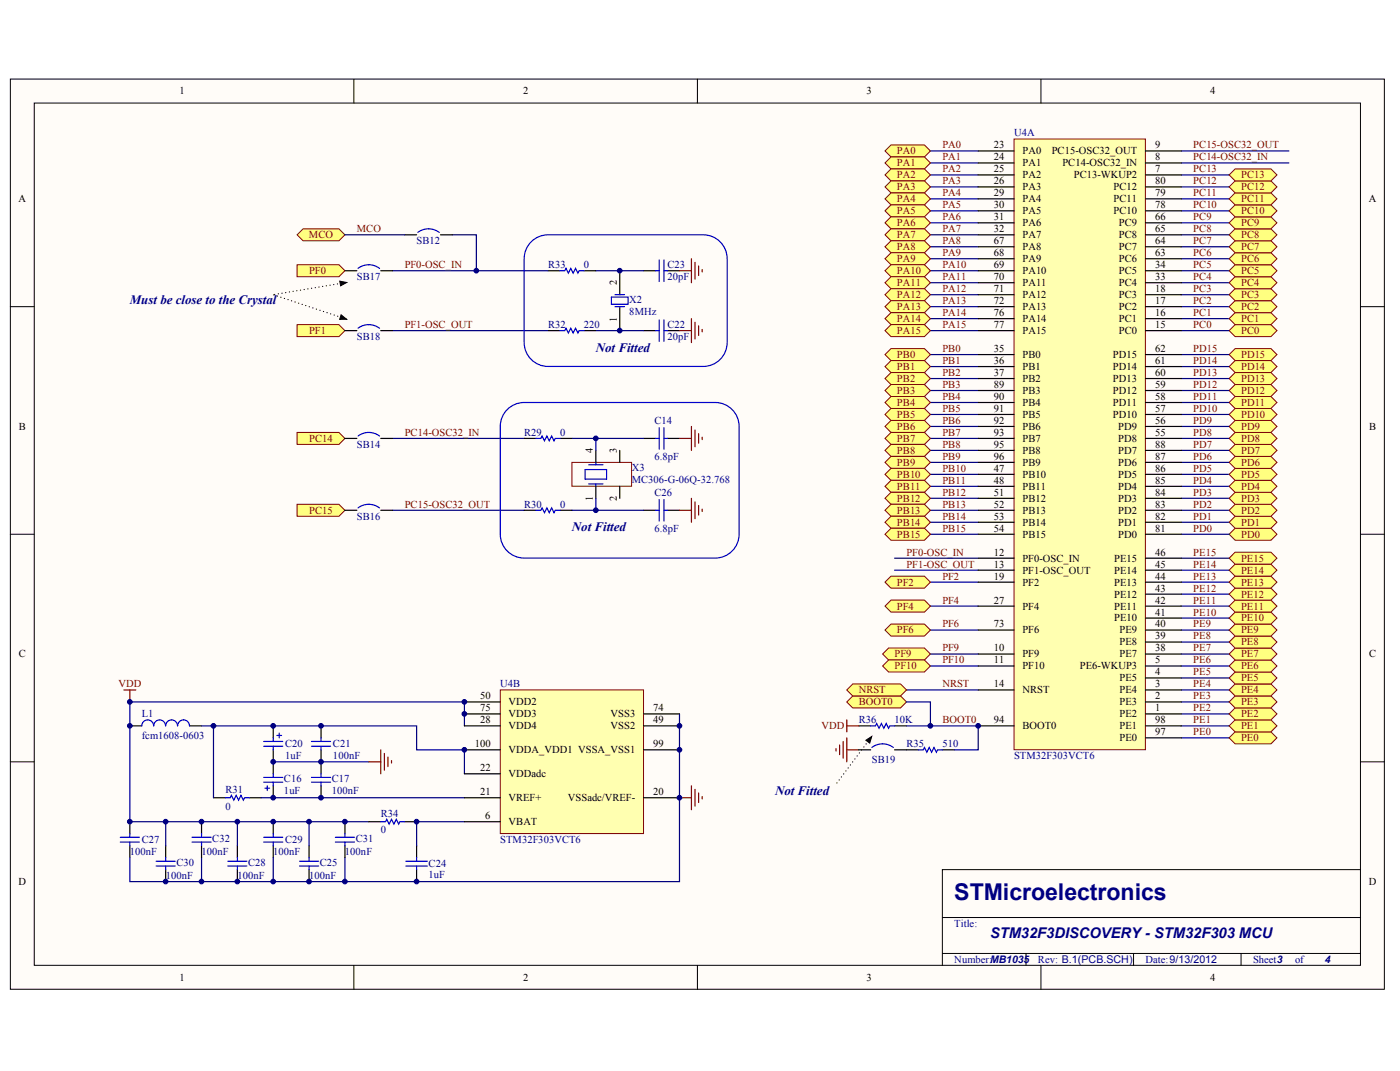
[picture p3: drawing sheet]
<svg xmlns="http://www.w3.org/2000/svg" width="271mm" height="207mm" viewBox="0 0 271 207" stroke-linecap="round" stroke-linejoin="round" font-family="sans-serif">
<defs><g id="words">
<text font-size="4.5" fill="#000080" x="184.7" y="174">STMicroelectronics</text>
<text font-size="2.8" fill="#000080" x="191.6" y="181.4">STM32F3DISCOVERY - STM32F303 MCU</text>
<g font-size="2.5" fill="#000080">
<text x="25.1" y="58.7">Must be close to the Crystal</text>
<text x="115.3" y="68">Not Fitted</text>
<text x="110.7" y="102.7">Not Fitted</text>
<text x="150" y="153.7">Not Fitted</text>
</g>
<g font-size="2">
<text x="34.7" y="18.3">1</text>
<text x="101.2" y="18.3">2</text>
<text x="167.7" y="18.3">3</text>
<text x="234.2" y="18.3">4</text>
<text x="192.3" y="28.7">23</text>
<text x="197.9" y="29.8">PA0</text>
<text x="203.5" y="29.8">PC15-OSC32_OUT</text>
<text x="223.5" y="28.7">9</text>
<text x="192.3" y="31">24</text>
<text x="192.3" y="33.3">25</text>
<text x="192.3" y="35.6">26</text>
<text x="197.9" y="32.2">PA1</text>
<text x="197.9" y="34.5">PA2</text>
<text x="205.6" y="32.2">PC14-OSC32_IN</text>
<text x="207.8" y="34.5">PC13-WKUP2</text>
<text x="223.5" y="33.3">7</text>
<text x="223.5" y="31">8</text>
<text x="223.5" y="35.6">80</text>
<text x="3.6" y="39.1">A</text>
<text x="192.3" y="38">29</text>
<text x="192.3" y="40.3">30</text>
<text x="197.9" y="36.8">PA3</text>
<text x="197.9" y="39.1">PA4</text>
<text x="197.9" y="41.4">PA5</text>
<text x="215.5" y="41.4">PC10</text>
<text x="215.5" y="39.1">PC11</text>
<text x="215.5" y="36.8">PC12</text>
<text x="223.5" y="40.3">78</text>
<text x="223.5" y="38">79</text>
<text x="264.9" y="39.1">A</text>
<text x="192.3" y="42.6">31</text>
<text x="192.3" y="44.9">32</text>
<text x="192.3" y="47.2">67</text>
<text x="197.9" y="43.7">PA6</text>
<text x="197.9" y="46.1">PA7</text>
<text x="216.5" y="46.1">PC8</text>
<text x="216.5" y="43.7">PC9</text>
<text x="223.5" y="47.2">64</text>
<text x="223.5" y="44.9">65</text>
<text x="223.5" y="42.6">66</text>
<text x="192.3" y="49.5">68</text>
<text x="192.3" y="51.8">69</text>
<text x="197.9" y="48.4">PA8</text>
<text x="197.9" y="50.7">PA9</text>
<text x="197.9" y="53">PA10</text>
<text x="216.5" y="53">PC5</text>
<text x="216.5" y="50.7">PC6</text>
<text x="216.5" y="48.4">PC7</text>
<text x="223.5" y="51.8">34</text>
<text x="223.5" y="49.5">63</text>
<text x="119.3" y="55.1" transform="rotate(-90 119.3 55.1)">2</text>
<text x="192.3" y="54.2">70</text>
<text x="192.3" y="56.5">71</text>
<text x="192.3" y="58.8">72</text>
<text x="197.9" y="55.3">PA11</text>
<text x="197.9" y="57.6">PA12</text>
<text x="197.9" y="60">PA13</text>
<text x="216.5" y="60">PC2</text>
<text x="216.5" y="57.6">PC3</text>
<text x="216.5" y="55.3">PC4</text>
<text x="223.5" y="58.8">17</text>
<text x="223.5" y="56.5">18</text>
<text x="223.5" y="54.2">33</text>
<text x="119.3" y="62.2" transform="rotate(-90 119.3 62.2)">1</text>
<text x="192.3" y="61.1">76</text>
<text x="192.3" y="63.4">77</text>
<text x="197.9" y="62.3">PA14</text>
<text x="197.9" y="64.6">PA15</text>
<text x="216.5" y="64.6">PC0</text>
<text x="216.5" y="62.3">PC1</text>
<text x="223.5" y="63.4">15</text>
<text x="223.5" y="61.1">16</text>
<text x="192.3" y="68.1">35</text>
<text x="192.3" y="70.4">36</text>
<text x="197.9" y="69.2">PB0</text>
<text x="197.9" y="71.5">PB1</text>
<text x="215.4" y="71.5">PD14</text>
<text x="215.4" y="69.2">PD15</text>
<text x="223.5" y="70.4">61</text>
<text x="223.5" y="68.1">62</text>
<text x="192.3" y="72.7">37</text>
<text x="192.3" y="75">89</text>
<text x="192.3" y="77.3">90</text>
<text x="197.9" y="73.8">PB2</text>
<text x="197.9" y="76.2">PB3</text>
<text x="215.4" y="76.2">PD12</text>
<text x="215.4" y="73.8">PD13</text>
<text x="223.5" y="77.3">58</text>
<text x="223.5" y="75">59</text>
<text x="223.5" y="72.7">60</text>
<text x="3.6" y="83.1">B</text>
<text x="192.3" y="79.6">91</text>
<text x="192.3" y="82">92</text>
<text x="197.9" y="78.5">PB4</text>
<text x="197.9" y="80.8">PB5</text>
<text x="197.9" y="83.1">PB6</text>
<text x="215.4" y="80.8">PD10</text>
<text x="215.4" y="78.5">PD11</text>
<text x="216.4" y="83.1">PD9</text>
<text x="223.5" y="82">56</text>
<text x="223.5" y="79.6">57</text>
<text x="264.9" y="83.1">B</text>
<text x="114.7" y="87.5" transform="rotate(-90 114.7 87.5)">4</text>
<text x="119.3" y="87.5" transform="rotate(-90 119.3 87.5)">3</text>
<text x="192.3" y="84.3">93</text>
<text x="192.3" y="86.6">95</text>
<text x="192.3" y="88.9">96</text>
<text x="197.9" y="85.4">PB7</text>
<text x="197.9" y="87.7">PB8</text>
<text x="216.4" y="85.4">PD8</text>
<text x="216.4" y="87.7">PD7</text>
<text x="223.5" y="84.3">55</text>
<text x="223.5" y="88.9">87</text>
<text x="223.5" y="86.6">88</text>
<text x="192.3" y="91.2">47</text>
<text x="192.3" y="93.5">48</text>
<text x="192.3" y="95.9">51</text>
<text x="197.9" y="92.4">PB10</text>
<text x="197.9" y="90.1">PB9</text>
<text x="197.9" y="94.7">PB11</text>
<text x="216.4" y="94.7">PD4</text>
<text x="216.4" y="92.4">PD5</text>
<text x="216.4" y="90.1">PD6</text>
<text x="223.5" y="95.9">84</text>
<text x="223.5" y="93.5">85</text>
<text x="223.5" y="91.2">86</text>
<text x="114.7" y="97" transform="rotate(-90 114.7 97)">1</text>
<text x="119.3" y="97" transform="rotate(-90 119.3 97)">2</text>
<text x="192.3" y="100.5">53</text>
<text x="192.3" y="98.2">52</text>
<text x="197.9" y="101.6">PB14</text>
<text x="197.9" y="97">PB12</text>
<text x="197.9" y="99.3">PB13</text>
<text x="216.4" y="101.6">PD1</text>
<text x="216.4" y="99.3">PD2</text>
<text x="216.4" y="97">PD3</text>
<text x="223.5" y="100.5">82</text>
<text x="223.5" y="98.2">83</text>
<text x="192.3" y="107.4">12</text>
<text x="192.3" y="102.8">54</text>
<text x="197.9" y="104">PB15</text>
<text x="216.4" y="104">PD0</text>
<text x="223.5" y="107.4">46</text>
<text x="223.5" y="102.8">81</text>
<text x="192.3" y="109.7">13</text>
<text x="192.3" y="112.1">19</text>
<text x="197.9" y="108.6">PF0-OSC_IN</text>
<text x="197.9" y="110.9">PF1-OSC_OUT</text>
<text x="197.9" y="113.2">PF2</text>
<text x="215.6" y="113.2">PE13</text>
<text x="215.6" y="110.9">PE14</text>
<text x="215.6" y="108.6">PE15</text>
<text x="223.5" y="112.1">44</text>
<text x="223.5" y="109.7">45</text>
<text x="192.3" y="116.7">27</text>
<text x="197.9" y="117.9">PF4</text>
<text x="215.6" y="117.9">PE11</text>
<text x="215.6" y="115.5">PE12</text>
<text x="223.5" y="119">41</text>
<text x="223.5" y="116.7">42</text>
<text x="223.5" y="114.4">43</text>
<text x="192.3" y="121.3">73</text>
<text x="192.3" y="126">10</text>
<text x="197.9" y="122.5">PF6</text>
<text x="215.6" y="120.2">PE10</text>
<text x="216.6" y="124.8">PE8</text>
<text x="216.6" y="122.5">PE9</text>
<text x="223.5" y="126">38</text>
<text x="223.5" y="123.6">39</text>
<text x="223.5" y="121.3">40</text>
<text x="3.6" y="127.1">C</text>
<text x="192.3" y="128.3">11</text>
<text x="197.9" y="127.1">PF9</text>
<text x="197.9" y="129.4">PF10</text>
<text x="209" y="129.4">PE6-WKUP3</text>
<text x="216.6" y="131.7">PE5</text>
<text x="216.6" y="127.1">PE7</text>
<text x="223.5" y="130.6">4</text>
<text x="223.5" y="128.3">5</text>
<text x="264.9" y="127.1">C</text>
<text x="92.9" y="135.2">50</text>
<text x="92.9" y="137.5">75</text>
<text x="98.4" y="136.4">VDD2</text>
<text x="126.4" y="137.5">74</text>
<text x="192.3" y="132.9">14</text>
<text x="197.9" y="134.1">NRST</text>
<text x="216.6" y="136.4">PE3</text>
<text x="216.6" y="134.1">PE4</text>
<text x="223.5" y="137.5">1</text>
<text x="223.5" y="135.2">2</text>
<text x="223.5" y="132.9">3</text>
<text x="92.9" y="139.9">28</text>
<text x="98.4" y="141">VDD4</text>
<text x="98.4" y="138.7">VDD3</text>
<text x="118.2" y="138.7">VSS3</text>
<text x="118.2" y="141">VSS2</text>
<text x="126.4" y="139.9">49</text>
<text x="192.3" y="139.9">94</text>
<text x="197.9" y="141">BOOT0</text>
<text x="216.6" y="138.7">PE2</text>
<text x="216.6" y="143.3">PE0</text>
<text x="216.6" y="141">PE1</text>
<text x="223.5" y="142.2">97</text>
<text x="223.5" y="139.9">98</text>
<text x="91.9" y="144.5">100</text>
<text x="92.9" y="149.1">22</text>
<text x="98.4" y="145.6">VDDA_VDD1 VSSA_VSS1</text>
<text x="126.4" y="144.5">99</text>
<text x="92.9" y="153.7">21</text>
<text x="98.4" y="154.9">VREF+</text>
<text x="98.4" y="150.3">VDDadc</text>
<text x="109.9" y="154.9">VSSadc/VREF-</text>
<text x="126.4" y="153.7">20</text>
<text x="93.9" y="158.4">6</text>
<text x="98.4" y="159.5">VBAT</text>
<text x="3.6" y="171.1">D</text>
<text x="264.9" y="171.1">D</text>
<text x="34.7" y="189.6">1</text>
<text x="101.2" y="189.6">2</text>
<text x="167.7" y="189.6">3</text>
<text x="234.2" y="189.6">4</text>
</g>
<g font-size="2" fill="#800000">
<text x="173.6" y="29.8">PA0</text>
<text x="182.4" y="28.7">PA0</text>
<text x="230.9" y="28.7">PC15-OSC32_OUT</text>
<text x="173.6" y="32.2">PA1</text>
<text x="173.6" y="34.5">PA2</text>
<text x="182.4" y="31">PA1</text>
<text x="182.4" y="35.6">PA3</text>
<text x="182.4" y="33.3">PA2</text>
<text x="230.9" y="35.6">PC12</text>
<text x="230.9" y="33.3">PC13</text>
<text x="230.9" y="31">PC14-OSC32_IN</text>
<text x="240.2" y="34.5">PC13</text>
<text x="173.6" y="36.8">PA3</text>
<text x="173.6" y="39.1">PA4</text>
<text x="173.6" y="41.4">PA5</text>
<text x="182.4" y="38">PA4</text>
<text x="182.4" y="40.3">PA5</text>
<text x="230.9" y="40.3">PC10</text>
<text x="230.9" y="38">PC11</text>
<text x="240.2" y="41.4">PC10</text>
<text x="240.2" y="39.1">PC11</text>
<text x="240.2" y="36.8">PC12</text>
<text x="59.8" y="46.1">MCO</text>
<text x="69.1" y="44.9">MCO</text>
<text x="173.6" y="43.7">PA6</text>
<text x="173.6" y="46.1">PA7</text>
<text x="182.4" y="42.6">PA6</text>
<text x="182.4" y="44.9">PA7</text>
<text x="182.4" y="47.2">PA8</text>
<text x="230.9" y="47.2">PC7</text>
<text x="230.9" y="44.9">PC8</text>
<text x="230.9" y="42.6">PC9</text>
<text x="240.2" y="46.1">PC8</text>
<text x="240.2" y="43.7">PC9</text>
<text x="59.8" y="53">PF0</text>
<text x="78.3" y="51.8">PF0-OSC_IN</text>
<text x="173.6" y="48.4">PA8</text>
<text x="173.6" y="50.7">PA9</text>
<text x="173.6" y="53">PA10</text>
<text x="182.4" y="49.5">PA9</text>
<text x="182.4" y="51.8">PA10</text>
<text x="230.9" y="51.8">PC5</text>
<text x="230.9" y="49.5">PC6</text>
<text x="240.2" y="53">PC5</text>
<text x="240.2" y="50.7">PC6</text>
<text x="240.2" y="48.4">PC7</text>
<text x="173.6" y="55.3">PA11</text>
<text x="173.6" y="57.6">PA12</text>
<text x="173.6" y="60">PA13</text>
<text x="182.4" y="54.2">PA11</text>
<text x="182.4" y="56.5">PA12</text>
<text x="182.4" y="58.8">PA13</text>
<text x="230.9" y="58.8">PC2</text>
<text x="230.9" y="56.5">PC3</text>
<text x="230.9" y="54.2">PC4</text>
<text x="240.2" y="60">PC2</text>
<text x="240.2" y="57.6">PC3</text>
<text x="240.2" y="55.3">PC4</text>
<text x="59.8" y="64.6">PF1</text>
<text x="78.3" y="63.4">PF1-OSC_OUT</text>
<text x="173.6" y="62.3">PA14</text>
<text x="173.6" y="64.6">PA15</text>
<text x="182.4" y="63.4">PA15</text>
<text x="182.4" y="61.1">PA14</text>
<text x="230.9" y="63.4">PC0</text>
<text x="230.9" y="61.1">PC1</text>
<text x="240.2" y="64.6">PC0</text>
<text x="240.2" y="62.3">PC1</text>
<text x="173.6" y="69.2">PB0</text>
<text x="173.6" y="71.5">PB1</text>
<text x="182.4" y="70.4">PB1</text>
<text x="182.4" y="68.1">PB0</text>
<text x="230.9" y="70.4">PD14</text>
<text x="230.9" y="68.1">PD15</text>
<text x="240.2" y="71.5">PD14</text>
<text x="240.2" y="69.2">PD15</text>
<text x="173.6" y="73.8">PB2</text>
<text x="173.6" y="76.2">PB3</text>
<text x="182.4" y="72.7">PB2</text>
<text x="182.4" y="75">PB3</text>
<text x="182.4" y="77.3">PB4</text>
<text x="230.9" y="77.3">PD11</text>
<text x="230.9" y="75">PD12</text>
<text x="230.9" y="72.7">PD13</text>
<text x="240.2" y="76.2">PD12</text>
<text x="240.2" y="73.8">PD13</text>
<text x="173.6" y="78.5">PB4</text>
<text x="173.6" y="80.8">PB5</text>
<text x="173.6" y="83.1">PB6</text>
<text x="182.4" y="79.6">PB5</text>
<text x="182.4" y="82">PB6</text>
<text x="230.9" y="82">PD9</text>
<text x="230.9" y="79.6">PD10</text>
<text x="240.2" y="83.1">PD9</text>
<text x="240.2" y="80.8">PD10</text>
<text x="240.2" y="78.5">PD11</text>
<text x="59.8" y="85.4">PC14</text>
<text x="78.3" y="84.3">PC14-OSC32_IN</text>
<text x="173.6" y="85.4">PB7</text>
<text x="173.6" y="87.7">PB8</text>
<text x="182.4" y="84.3">PB7</text>
<text x="182.4" y="86.6">PB8</text>
<text x="182.4" y="88.9">PB9</text>
<text x="230.9" y="88.9">PD6</text>
<text x="230.9" y="86.6">PD7</text>
<text x="230.9" y="84.3">PD8</text>
<text x="240.2" y="87.7">PD7</text>
<text x="240.2" y="85.4">PD8</text>
<text x="173.6" y="90.1">PB9</text>
<text x="173.6" y="92.4">PB10</text>
<text x="173.6" y="94.7">PB11</text>
<text x="182.4" y="95.9">PB12</text>
<text x="182.4" y="91.2">PB10</text>
<text x="182.4" y="93.5">PB11</text>
<text x="230.9" y="95.9">PD3</text>
<text x="230.9" y="93.5">PD4</text>
<text x="230.9" y="91.2">PD5</text>
<text x="240.2" y="94.7">PD4</text>
<text x="240.2" y="92.4">PD5</text>
<text x="240.2" y="90.1">PD6</text>
<text x="59.8" y="99.3">PC15</text>
<text x="78.3" y="98.2">PC15-OSC32_OUT</text>
<text x="173.6" y="97">PB12</text>
<text x="173.6" y="99.3">PB13</text>
<text x="173.6" y="101.6">PB14</text>
<text x="182.4" y="98.2">PB13</text>
<text x="182.4" y="100.5">PB14</text>
<text x="230.9" y="100.5">PD1</text>
<text x="230.9" y="98.2">PD2</text>
<text x="240.2" y="101.6">PD1</text>
<text x="240.2" y="99.3">PD2</text>
<text x="240.2" y="97">PD3</text>
<text x="173.6" y="104">PB15</text>
<text x="175.4" y="107.4">PF0-OSC_IN</text>
<text x="182.4" y="102.8">PB15</text>
<text x="230.9" y="107.4">PE15</text>
<text x="230.9" y="102.8">PD0</text>
<text x="240.2" y="104">PD0</text>
<text x="173.6" y="113.2">PF2</text>
<text x="175.4" y="109.7">PF1-OSC_OUT</text>
<text x="182.4" y="112.1">PF2</text>
<text x="230.9" y="112.1">PE13</text>
<text x="230.9" y="109.7">PE14</text>
<text x="240.2" y="113.2">PE13</text>
<text x="240.2" y="110.9">PE14</text>
<text x="240.2" y="108.6">PE15</text>
<text x="173.6" y="117.9">PF4</text>
<text x="182.4" y="116.7">PF4</text>
<text x="230.9" y="119">PE10</text>
<text x="230.9" y="116.7">PE11</text>
<text x="230.9" y="114.4">PE12</text>
<text x="240.2" y="117.9">PE11</text>
<text x="240.2" y="115.5">PE12</text>
<text x="173.6" y="122.5">PF6</text>
<text x="182.4" y="121.3">PF6</text>
<text x="182.4" y="126">PF9</text>
<text x="230.9" y="126">PE7</text>
<text x="230.9" y="123.6">PE8</text>
<text x="230.9" y="121.3">PE9</text>
<text x="240.2" y="124.8">PE8</text>
<text x="240.2" y="122.5">PE9</text>
<text x="240.2" y="120.2">PE10</text>
<text x="173.1" y="127.1">PF9</text>
<text x="173.1" y="129.4">PF10</text>
<text x="182.4" y="128.3">PF10</text>
<text x="230.9" y="130.6">PE5</text>
<text x="230.9" y="128.3">PE6</text>
<text x="240.2" y="131.7">PE5</text>
<text x="240.2" y="129.4">PE6</text>
<text x="240.2" y="127.1">PE7</text>
<text x="22.9" y="132.9">VDD</text>
<text x="166.2" y="136.4">BOOT0</text>
<text x="166.2" y="134.1">NRST</text>
<text x="182.4" y="132.9">NRST</text>
<text x="230.9" y="137.5">PE2</text>
<text x="230.9" y="135.2">PE3</text>
<text x="230.9" y="132.9">PE4</text>
<text x="240.2" y="136.4">PE3</text>
<text x="240.2" y="134.1">PE4</text>
<text x="159" y="141">VDD</text>
<text x="182.4" y="139.9">BOOT0</text>
<text x="230.9" y="142.2">PE0</text>
<text x="230.9" y="139.9">PE1</text>
<text x="240.2" y="143.3">PE0</text>
<text x="240.2" y="141">PE1</text>
<text x="240.2" y="138.7">PE2</text>
</g>
<g font-size="2" fill="#000080">
<text x="196.2" y="26.4">U4A</text>
<text x="80.6" y="47.2">SB12</text>
<text x="106.1" y="51.8">R33</text>
<text x="113" y="51.8">0</text>
<text x="129.2" y="51.8">C23</text>
<text x="69.1" y="54.2">SB17</text>
<text x="121.8" y="58.6">X2</text>
<text x="129.2" y="54.2">20pF</text>
<text x="69.1" y="65.7">SB18</text>
<text x="106.1" y="63.4">R32</text>
<text x="113" y="63.4">220</text>
<text x="121.8" y="60.9">8MHz</text>
<text x="129.2" y="63.4">C22</text>
<text x="129.2" y="65.7">20pF</text>
<text x="126.6" y="82">C14</text>
<text x="69.1" y="86.6">SB14</text>
<text x="101.4" y="84.3">R29</text>
<text x="108.4" y="84.3">0</text>
<text x="126.6" y="88.9">6.8pF</text>
<text x="122.2" y="91">X3</text>
<text x="122.2" y="93.3">MC306-G-06Q-32.768</text>
<text x="126.6" y="95.9">C26</text>
<text x="69.1" y="100.5">SB16</text>
<text x="101.4" y="98.2">R30</text>
<text x="108.4" y="98.2">0</text>
<text x="126.6" y="102.8">6.8pF</text>
<text x="96.8" y="132.9">U4B</text>
<text x="27.4" y="138.7">L1</text>
<text x="27.4" y="142.9">fcm1608-0603</text>
<text x="166.2" y="139.9">R36</text>
<text x="173.1" y="139.9">10K</text>
<text x="55.2" y="144.5">C20</text>
<text x="55.2" y="146.8">1uF</text>
<text x="64.4" y="144.5">C21</text>
<text x="64.4" y="146.8">100nF</text>
<text x="168.7" y="147.5">SB19</text>
<text x="175.4" y="144.5">R35</text>
<text x="182.4" y="144.5">510</text>
<text x="196.2" y="146.8">STM32F303VCT6</text>
<text x="43.6" y="153.3">R31</text>
<text x="55" y="151.2">C16</text>
<text x="55" y="153.5">1uF</text>
<text x="64.2" y="151.2">C17</text>
<text x="64.2" y="153.5">100nF</text>
<text x="43.6" y="156.5">0</text>
<text x="73.7" y="157.9">R34</text>
<text x="73.7" y="161.2">0</text>
<text x="25.1" y="165.3">100nF</text>
<text x="27.4" y="163">C27</text>
<text x="34.1" y="167.4">C30</text>
<text x="39" y="165.3">100nF</text>
<text x="41.1" y="162.8">C32</text>
<text x="48" y="167.4">C28</text>
<text x="52.9" y="165.3">100nF</text>
<text x="55.2" y="163">C29</text>
<text x="61.9" y="167.4">C25</text>
<text x="66.8" y="165.3">100nF</text>
<text x="68.8" y="162.8">C31</text>
<text x="82.9" y="167.6">C24</text>
<text x="96.8" y="163">STM32F303VCT6</text>
<text x="32.1" y="170">100nF</text>
<text x="45.9" y="170">100nF</text>
<text x="59.8" y="170">100nF</text>
<text x="82.9" y="169.7">1uF</text>
<text x="184.7" y="179.2">Title:</text>
<text x="184.7" y="186.2">Number:MB1035</text>
<text x="200.9" y="186.2">Rev: B.1(PCB.SCH)</text>
<text x="221.7" y="186.2">Date:9/13/2012</text>
<text x="242.5" y="186.2">Sheet3</text>
<text x="250.6" y="186.2">of</text>
<text x="256.4" y="186.2">4</text>
</g>
</g></defs>
<g fill="#fffcf8" stroke="#000" stroke-width=".19">
<path d="M2 15.3h265.9v176h-265.9z"/>
<path d="M6.6 19.9h256.7v166.7h-256.7z"/>
</g>
<g fill="none" stroke="#000" stroke-width=".19">
<path d="M68.5 15.3v4.6M135 15.3v4.6M201.4 15.3v4.6M2 59.3h4.6M263.3 59.3h4.6M2 103.3h4.6M263.3 103.3h4.6M2 147.3h4.6M263.3 147.3h4.6M182.4 177.4h80.9M263.3 168.1h-80.9v18.6M68.5 186.7v4.6"/>
<path d="M135 186.7v4.6M182.4 184.4h80.9M198.6 184.4v2.3M201.4 186.7v4.6M219.4 184.4v2.3M240.2 184.4v2.3"/>
</g>
<g fill="none" stroke="#000" stroke-width=".23">
<path d="M124.6 52.3h2.3M129.2 52.3h2.3M124.6 63.9h2.3M129.2 63.9h2.3M115.3 87.1v2.3M115.3 94v2.4M119.9 87.1v2.3M119.9 94v2.4M124.6 84.8h2.3M124.6 98.7h2.3M129.2 84.8h2.3M129.2 98.7h2.3"/>
<path d="M166.2 140.4h2.3M173.1 140.4h2.3"/>
</g>
<g fill="none" stroke="#00f" stroke-width=".23">
<path d="M126.9 52.3h.7M127.6 50.3v4.1M128.5 50.3v4.1M128.5 52.3h.7M126.9 63.9h.7M127.6 61.8v4.2M128.5 63.9h.7M128.5 61.8v4.2M113.2 90.8h4.2v1.8h-4.2zM113.9 93.6h2.8M113.9 89.9h2.8M115.3 89.4v.5"/>
<path d="M115.3 93.6v.4M126.9 84.8h.7M126.9 98.7h.7M127.6 82.7v4.2M127.6 96.6v4.2M128.5 82.7v4.2M128.5 96.6v4.2M128.5 84.8h.7M128.5 98.7h.7M168.5 140.4h.9l.3-.5 .4 .9 .5-.9 .4 .9 .5-.9 .5 .9 .2-.4h.9"/>
</g>
<g fill="none" stroke="#000080" stroke-width=".23">
<path d="M180.1 29.2h9.2M180.1 31.5h9.2M180.1 33.8h9.2M180.1 36.1h9.2M180.1 38.5h9.2M180.1 40.8h9.2M180.1 43.1h9.2M180.1 45.4h9.2M180.1 54.7h9.2M180.1 57h9.2M180.1 50h9.2M180.1 52.3h9.2"/>
<path d="M180.1 47.7h9.2M76 63.9h30.1M115.3 63.9h9.3M180.1 70.9h9.2M180.1 75.5h9.2M180.1 68.6h9.2M180.1 77.8h9.2M180.1 73.2h9.2M124.6 84.8h-9.3v2.3M180.1 80.1h9.2M180.1 82.5h9.2M180.1 84.8h9.2"/>
<path d="M180.1 96.4h9.2M180.1 98.7h9.2M180.1 91.7h9.2M180.1 94h9.2M180.1 87.1h9.2M180.1 89.4h9.2M180.1 101h9.2M180.1 103.3h9.2M175.4 133.4h13.9"/>
</g>
<path d="M110.7 89.4h11.5v4.6h-11.5z" fill="none" stroke="#800000" stroke-width=".19"/>
<g fill="none" stroke="#800000" stroke-width=".23">
<path d="M131.5 52.3h2.3M133.8 50v4.7M134.5 50.7v3.3M135.2 51.4v1.9M135.9 52.1v.5M131.5 63.9h2.3M133.8 61.6v4.6M134.5 62.3v3.2M135.2 63v1.9M135.9 63.7v.5M163.9 139.2v2.3M161.8 144.8v.4"/>
<path d="M162.5 144.1v1.8M163.2 143.4v3.2M163.9 142.7v4.6M163.9 140.4h2.3M163.9 145h2.3"/>
</g>
<path d="M172.4 28h6.5l1.2 1.2-1.2 1.1h-6.5l-1.1-1.1z" fill-rule="evenodd" fill="#ffff80" stroke="#800000" stroke-width=".19"/>
<path d="M180.1 59.3h9.2M180.1 63.9h9.2M180.1 61.6h9.2" fill="none" stroke="#000080" stroke-width=".23"/>
<g fill="#ffff80" stroke="#800000" stroke-width=".19">
<path d="M172.4 67.4h6.5l1.2 1.2-1.2 1.1h-6.5l-1.1-1.1z" fill-rule="evenodd"/>
<path d="M57.5 97.5h8.1l1.2 1.2-1.2 1.1h-8.1z" fill-rule="evenodd"/>
<path d="M57.5 83.6h8.1l1.2 1.2-1.2 1.1h-8.1z" fill-rule="evenodd"/>
<path d="M165 134.6h9.3l1.1 1.1-1.1 1.2h-9.3l-1.1-1.2z" fill-rule="evenodd"/>
<path d="M57.5 62.8h8.1l1.2 1.1-1.2 1.2h-8.1z" fill-rule="evenodd"/>
<path d="M57.5 51.2h8.1l1.2 1.1-1.2 1.2h-8.1z" fill-rule="evenodd"/>
</g>
<path d="M87.6 45.4h4.6v6.9h-16.2M39 165.8v4.7" fill="none" stroke="#000080" stroke-width=".23"/>
<path d="M66.8 54.7l-13.9 2.3" fill="none" stroke="#000" stroke-width=".23" stroke-dasharray="0 .7"/>
<path d="M65.8 54.4l1.3 .2-1.2 .7z" fill="#000" stroke="#000" stroke-width=".19"/>
<g fill="none" stroke="#000" stroke-width=".23">
<path d="M66.8 52.3h2.3M73.7 52.3h2.3M66.8 63.9h2.3M73.7 63.9h2.3M25.1 158.9v2.3M39 158.9v2.3M166.2 145h2.3M173.1 145h2.3M25.1 163.5v2.3M32.1 163.5v2.3M32.1 168.1v2.4M39 163.5v2.3"/>
<path d="M45.9 163.5v2.3M45.9 168.1v2.4M80.6 163.5v2.3M80.6 168.1v2.4"/>
</g>
<g fill="none" stroke="#00f" stroke-width=".23">
<path d="M69.3 51.9a3.5 3.5 0 0 1 4.2 0M69.3 63.5a3.5 3.5 0 0 1 4.2 0M168.7 144.5a3.5 3.5 0 0 1 4.2 0M23.3 162.8h3.7M23.3 161.9h3.7M25.1 161.2v.7M25.1 162.8v.7M30.2 166.5h3.7M30.2 167.4h3.7M32.1 165.8v.7M32.1 167.4v.7M37.2 162.8h3.7"/>
<path d="M37.2 161.9h3.7M39 161.2v.7M39 162.8v.7M44.1 166.5h3.7M44.1 167.4h3.7M45.9 165.8v.7M45.9 167.4v.7M78.5 166.5h4.2M78.5 167.4h4.2M80.6 165.8v.7M80.6 167.4v.7"/>
</g>
<path d="M131.5 154.2h2.3M133.8 151.9v4.7M134.5 152.6v3.3M135.2 153.3v1.9M135.9 154v.5" fill="none" stroke="#800000" stroke-width=".23"/>
<path d="M165 132.2h9.3l1.1 1.2-1.1 1.2h-9.3l-1.1-1.2z" fill-rule="evenodd" fill="#ffff80" stroke="#800000" stroke-width=".19"/>
<path d="M62.1 140.4v2.3M62.1 145v2.3" fill="none" stroke="#000" stroke-width=".23"/>
<path d="M60.3 143.4h3.7M60.3 144.3h3.7M62.1 142.7v.7M62.1 144.3v.7" fill="none" stroke="#00f" stroke-width=".23"/>
<path d="M58.7 44.2h6.9l1.2 1.2-1.2 1.2h-6.9l-1.2-1.2z" fill-rule="evenodd" fill="#ffff80" stroke="#800000" stroke-width=".19"/>
<path d="M66.8 61.6l-13.9-4.6" fill="none" stroke="#000" stroke-width=".23" stroke-dasharray="0 .7"/>
<path d="M66 60.9l1.1 .8-1.4 .1z" fill="#000" stroke="#000" stroke-width=".19"/>
<g fill="none" stroke="#000" stroke-width=".23">
<path d="M119.9 52.3v4.7M119.9 59.3v4.6M25.1 140.4h2.3M36.7 140.4h2.3M41.3 154.2h2.3M48.3 154.2h2.3M52.9 140.4v2.3M52.9 145v4.6M52.9 151.9v2.3M52.9 158.9v2.3M62.1 147.3v2.3M62.1 151.9v2.3"/>
<path d="M66.8 158.9v2.3M52.9 163.5v2.3M59.8 163.5v2.3M59.8 168.1v2.4M66.8 163.5v2.3"/>
</g>
<g fill="none" stroke="#00f" stroke-width=".23">
<path d="M118.3 57.4h3.3v1.4h-3.3zM119 57h1.9M119 59.3h1.9M29.7 140.4a1.14 1.14 0 0 0-1.1-1.2 1.14 1.14 0 0 0-1.2 1.2M32 140.4a1.14 1.14 0 0 0-1.1-1.2 1.14 1.14 0 0 0-1.1 1.2M34.4 140.4a1.14 1.14 0 0 0-1.2-1.2 1.14 1.14 0 0 0-1.1 1.2M36.7 140.4a1.14 1.14 0 0 0-1.2-1.2 1.14 1.14 0 0 0-1.1 1.2M43.6 154.2h1l.2-.4 .4 .9 .5-.9 .5 .9 .4-.9 .5 .9 .2-.5h1M51 143.4h3.7M51 144.3h3.7M51 151.2h3.7M51 150.3h3.7"/>
<path d="M51.3 152.4h.9M51.7 151.9v1M52.9 142.7v.7M52.9 144.3v.7M52.9 149.6v.7M52.9 151.2v.7M53.6 142.2h.9M54 141.7v1M60.3 151.2h3.7M60.3 150.3h3.7M62.1 149.6v.7M62.1 151.2v.7"/>
<path d="M51 162.8h3.7M51 161.9h3.7M52.9 161.2v.7M52.9 162.8v.7M58 166.5h3.7M58 167.4h3.7M59.8 165.8v.7M59.8 167.4v.7M64.9 162.8h3.7M64.9 161.9h3.7M66.8 161.2v.7M66.8 162.8v.7"/>
</g>
<g fill="none" stroke="#000080" stroke-width=".23">
<path d="M228.6 36.1h9.3M228.6 33.8h9.3M228.6 38.5h9.3M228.6 45.4h9.3M228.6 47.7h9.3M228.6 50h9.3M228.6 57h9.3M228.6 59.3h9.3M228.6 52.3h9.3M228.6 40.8h9.3M228.6 43.1h9.3M228.6 54.7h9.3"/>
<path d="M228.6 61.6h9.3M228.6 63.9h9.3M32.1 158.9v4.6M39 140.4h2.3M45.9 158.9v4.6M52.9 147.3h18.5M59.8 158.9v4.6M89.9 140.4v-4.7h-64.8v23.2h46.3M52.9 165.8v4.7M66.8 165.8v4.7"/>
</g>
<path d="M24 133.4h2.3M25.1 133.4v2.3M71.4 147.3h2.3M73.7 145v4.6M74.4 145.7v3.2M75.1 146.4v1.8M75.8 147.1v.4" fill="none" stroke="#800000" stroke-width=".23"/>
<path d="M239 62.8h7l1.1 1.1-1.1 1.2h-7l-1.1-1.2z" fill-rule="evenodd" fill="#ffff80" stroke="#800000" stroke-width=".19"/>
<path d="M228.6 142.7h9.3" fill="none" stroke="#000080" stroke-width=".23"/>
<path d="M239 141.5h7l1.1 1.2-1.1 1.1h-7l-1.1-1.1z" fill-rule="evenodd" fill="#ffff80" stroke="#800000" stroke-width=".19"/>
<g fill="none" stroke="#000080" stroke-width=".23">
<path d="M228.6 68.6h9.3M228.6 119.5h9.3M228.6 117.2h9.3M228.6 114.9h9.3M228.6 112.6h9.3M228.6 110.2h9.3M228.6 107.9h9.3M228.6 138h9.3M228.6 135.7h9.3M228.6 133.4h9.3M228.6 131.1h9.3M228.6 128.8h9.3"/>
<path d="M228.6 126.5h9.3M228.6 124.1h9.3M228.6 121.8h9.3M228.6 140.4h9.3"/>
</g>
<path d="M239 102.1h7l1.1 1.2-1.1 1.2h-7l-1.1-1.2z" fill-rule="evenodd" fill="#ffff80" stroke="#800000" stroke-width=".19"/>
<g fill="none" stroke="#000080" stroke-width=".23">
<path d="M228.6 31.5h20.8M228.6 29.2h20.8M66.8 45.4h11.5M92.2 52.3h13.9M115.3 52.3h9.3M228.6 70.9h9.3M228.6 73.2h9.3M228.6 75.5h9.3M228.6 77.8h9.3M76 84.8h25.4M76 98.7h25.4M110.7 84.8h4.6"/>
<path d="M110.7 98.7h4.6M115.3 96.4v2.3h9.3M228.6 80.1h9.3M228.6 82.5h9.3M228.6 84.8h9.3M228.6 87.1h9.3M228.6 89.4h9.3M228.6 91.7h9.3M228.6 94h9.3M228.6 96.4h9.3M228.6 98.7h9.3M180.1 112.6h9.2"/>
<path d="M228.6 101h9.3M228.6 103.3h9.3M131.5 138v32.5h-106.4v-4.7M175.4 135.7h4.7v4.7M50.6 154.2h39.3M89.9 158.9h-9.3v4.6M89.9 149.6v-4.6h-9.3v-4.6h-39.3v13.8M175.4 140.4h13.9v4.6h-4.6"/>
</g>
<path d="M131.5 98.7h2.3M131.5 84.8h2.3M133.8 82.5v4.6M133.8 96.4v4.6M134.5 83.1v3.3M134.5 97v3.3M135.2 83.8v1.9M135.2 97.7v1.9M135.9 84.5v.5M135.9 98.4v.5" fill="none" stroke="#800000" stroke-width=".23"/>
<g fill="none" stroke="#000" stroke-width=".23">
<path d="M78.3 45.4h2.3M85.2 45.4h2.4M106.1 52.3h2.3M113 52.3h2.3M106.1 63.9h2.3M113 63.9h2.3M66.8 98.7h2.3M66.8 84.8h2.3M73.7 98.7h2.3M73.7 84.8h2.3M101.4 98.7h2.3M101.4 84.8h2.3"/>
<path d="M108.4 98.7h2.3M108.4 84.8h2.3M71.4 158.9h2.3M78.3 158.9h2.3M175.4 145h2.3M182.4 145h2.3"/>
</g>
<path d="M80.9 44.9a3.5 3.5 0 0 1 4.1 0M108.4 52.3h.9l.2-.4 .5 .9 .5-.9 .4 .9 .5-.9 .4 .9 .3-.5h.9M108.4 63.9h.9l.2-.4 .5 .9 .5-.9 .4 .9 .5-.9 .4 .9 .3-.5h.9M69.3 98.2a3.5 3.5 0 0 1 4.2 0M69.3 84.3a3.5 3.5 0 0 1 4.2 0M103.7 84.8h1l.2-.5 .5 .9 .4-.9 .5 .9 .5-.9 .4 .9 .2-.4h1M103.7 98.7h1l.2-.5 .5 .9 .4-.9 .5 .9 .5-.9 .4 .9 .2-.4h1M73.7 158.9h.9l.2-.5 .5 .9 .5-.9 .4 .9 .5-.9 .5 .9 .2-.4h.9M177.7 145h1l.2-.5 .5 .9 .4-.9 .5 .9 .5-.9 .4 .9 .2-.4h1" fill="none" stroke="#00f" stroke-width=".23"/>
<path d="M172.4 111.4h6.5l1.2 1.2-1.2 1.1h-6.5l-1.1-1.1z" fill-rule="evenodd" fill="#ffff80" stroke="#800000" stroke-width=".19"/>
<path d="M173.1 107.9h16.2M180.1 117.2h9.2" fill="none" stroke="#000080" stroke-width=".23"/>
<path d="M172.4 116h6.5l1.2 1.2-1.2 1.2h-6.5l-1.1-1.2z" fill-rule="evenodd" fill="#ffff80" stroke="#800000" stroke-width=".19"/>
<path d="M180.1 121.8h9.2" fill="none" stroke="#000080" stroke-width=".23"/>
<path d="M172.4 120.7h6.5l1.2 1.1-1.2 1.2h-6.5l-1.1-1.2z" fill-rule="evenodd" fill="#ffff80" stroke="#800000" stroke-width=".19"/>
<path d="M173.1 110.2h16.2M180.1 126.5h9.2" fill="none" stroke="#000080" stroke-width=".23"/>
<path d="M172 125.3h6.9l1.2 1.2-1.2 1.1h-6.9l-1.2-1.1z" fill-rule="evenodd" fill="#ffff80" stroke="#800000" stroke-width=".19"/>
<path d="M180.1 128.8h9.2" fill="none" stroke="#000080" stroke-width=".23"/>
<g fill="#ffff80" stroke="#800000" stroke-width=".19">
<path d="M172 127.6h6.9l1.2 1.2-1.2 1.1h-6.9l-1.2-1.1z" fill-rule="evenodd"/>
<path d="M172.4 30.3h6.5l1.2 1.2-1.2 1.2h-6.5l-1.1-1.2z" fill-rule="evenodd"/>
<path d="M172.4 32.7h6.5l1.2 1.1-1.2 1.2h-6.5l-1.1-1.2z" fill-rule="evenodd"/>
<path d="M172.4 35h6.5l1.2 1.1-1.2 1.2h-6.5l-1.1-1.2z" fill-rule="evenodd"/>
<path d="M172.4 37.3h6.5l1.2 1.2-1.2 1.1h-6.5l-1.1-1.1z" fill-rule="evenodd"/>
<path d="M172.4 39.6h6.5l1.2 1.2-1.2 1.1h-6.5l-1.1-1.1z" fill-rule="evenodd"/>
<path d="M172.4 41.9h6.5l1.2 1.2-1.2 1.1h-6.5l-1.1-1.1z" fill-rule="evenodd"/>
<path d="M172.4 44.2h6.5l1.2 1.2-1.2 1.2h-6.5l-1.1-1.2z" fill-rule="evenodd"/>
<path d="M172.4 46.6h6.5l1.2 1.1-1.2 1.2h-6.5l-1.1-1.2z" fill-rule="evenodd"/>
<path d="M172.4 48.9h6.5l1.2 1.1-1.2 1.2h-6.5l-1.1-1.2z" fill-rule="evenodd"/>
<path d="M172.4 51.2h6.5l1.2 1.1-1.2 1.2h-6.5l-1.1-1.2z" fill-rule="evenodd"/>
<path d="M172.4 53.5h6.5l1.2 1.2-1.2 1.1h-6.5l-1.1-1.1z" fill-rule="evenodd"/>
<path d="M172.4 55.8h6.5l1.2 1.2-1.2 1.1h-6.5l-1.1-1.1z" fill-rule="evenodd"/>
<path d="M172.4 58.1h6.5l1.2 1.2-1.2 1.2h-6.5l-1.1-1.2z" fill-rule="evenodd"/>
<path d="M172.4 60.5h6.5l1.2 1.1-1.2 1.2h-6.5l-1.1-1.2z" fill-rule="evenodd"/>
<path d="M172.4 62.8h6.5l1.2 1.1-1.2 1.2h-6.5l-1.1-1.2z" fill-rule="evenodd"/>
<path d="M172.4 69.7h6.5l1.2 1.2-1.2 1.1h-6.5l-1.1-1.1z" fill-rule="evenodd"/>
<path d="M172.4 72h6.5l1.2 1.2-1.2 1.1h-6.5l-1.1-1.1z" fill-rule="evenodd"/>
<path d="M172.4 74.3h6.5l1.2 1.2-1.2 1.2h-6.5l-1.1-1.2z" fill-rule="evenodd"/>
<path d="M172.4 76.7h6.5l1.2 1.1-1.2 1.2h-6.5l-1.1-1.2z" fill-rule="evenodd"/>
<path d="M172.4 79h6.5l1.2 1.1-1.2 1.2h-6.5l-1.1-1.2z" fill-rule="evenodd"/>
<path d="M172.4 81.3h6.5l1.2 1.2-1.2 1.1h-6.5l-1.1-1.1z" fill-rule="evenodd"/>
<path d="M172.4 83.6h6.5l1.2 1.2-1.2 1.1h-6.5l-1.1-1.1z" fill-rule="evenodd"/>
<path d="M172.4 85.9h6.5l1.2 1.2-1.2 1.1h-6.5l-1.1-1.1z" fill-rule="evenodd"/>
<path d="M172.4 88.2h6.5l1.2 1.2-1.2 1.2h-6.5l-1.1-1.2z" fill-rule="evenodd"/>
<path d="M172.4 90.6h6.5l1.2 1.1-1.2 1.2h-6.5l-1.1-1.2z" fill-rule="evenodd"/>
<path d="M172.4 92.9h6.5l1.2 1.1-1.2 1.2h-6.5l-1.1-1.2z" fill-rule="evenodd"/>
<path d="M172.4 95.2h6.5l1.2 1.2-1.2 1.1h-6.5l-1.1-1.1z" fill-rule="evenodd"/>
<path d="M172.4 97.5h6.5l1.2 1.2-1.2 1.1h-6.5l-1.1-1.1z" fill-rule="evenodd"/>
<path d="M172.4 99.8h6.5l1.2 1.2-1.2 1.1h-6.5l-1.1-1.1z" fill-rule="evenodd"/>
<path d="M172.4 102.1h6.5l1.2 1.2-1.2 1.2h-6.5l-1.1-1.2z" fill-rule="evenodd"/>
<path d="M239 139.2h7l1.1 1.2-1.1 1.1h-7l-1.1-1.1z" fill-rule="evenodd"/>
<path d="M239 136.9h7l1.1 1.1-1.1 1.2h-7l-1.1-1.2z" fill-rule="evenodd"/>
<path d="M239 134.6h7l1.1 1.1-1.1 1.2h-7l-1.1-1.2z" fill-rule="evenodd"/>
<path d="M239 132.2h7l1.1 1.2-1.1 1.2h-7l-1.1-1.2z" fill-rule="evenodd"/>
<path d="M239 129.9h7l1.1 1.2-1.1 1.1h-7l-1.1-1.1z" fill-rule="evenodd"/>
<path d="M239 127.6h7l1.1 1.2-1.1 1.1h-7l-1.1-1.1z" fill-rule="evenodd"/>
<path d="M239 125.3h7l1.1 1.2-1.1 1.1h-7l-1.1-1.1z" fill-rule="evenodd"/>
<path d="M239 123h7l1.1 1.1-1.1 1.2h-7l-1.1-1.2z" fill-rule="evenodd"/>
<path d="M239 120.7h7l1.1 1.1-1.1 1.2h-7l-1.1-1.2z" fill-rule="evenodd"/>
<path d="M239 118.4h7l1.1 1.1-1.1 1.2h-7l-1.1-1.2z" fill-rule="evenodd"/>
<path d="M239 116h7l1.1 1.2-1.1 1.2h-7l-1.1-1.2z" fill-rule="evenodd"/>
<path d="M239 113.7h7l1.1 1.2-1.1 1.1h-7l-1.1-1.1z" fill-rule="evenodd"/>
<path d="M239 111.4h7l1.1 1.2-1.1 1.1h-7l-1.1-1.1z" fill-rule="evenodd"/>
<path d="M239 109.1h7l1.1 1.1-1.1 1.2h-7l-1.1-1.2z" fill-rule="evenodd"/>
<path d="M239 106.8h7l1.1 1.1-1.1 1.2h-7l-1.1-1.2z" fill-rule="evenodd"/>
<path d="M239 99.8h7l1.1 1.2-1.1 1.1h-7l-1.1-1.1z" fill-rule="evenodd"/>
<path d="M239 97.5h7l1.1 1.2-1.1 1.1h-7l-1.1-1.1z" fill-rule="evenodd"/>
<path d="M239 95.2h7l1.1 1.2-1.1 1.1h-7l-1.1-1.1z" fill-rule="evenodd"/>
<path d="M239 92.9h7l1.1 1.1-1.1 1.2h-7l-1.1-1.2z" fill-rule="evenodd"/>
<path d="M239 90.6h7l1.1 1.1-1.1 1.2h-7l-1.1-1.2z" fill-rule="evenodd"/>
<path d="M239 88.2h7l1.1 1.2-1.1 1.2h-7l-1.1-1.2z" fill-rule="evenodd"/>
<path d="M239 85.9h7l1.1 1.2-1.1 1.1h-7l-1.1-1.1z" fill-rule="evenodd"/>
<path d="M239 83.6h7l1.1 1.2-1.1 1.1h-7l-1.1-1.1z" fill-rule="evenodd"/>
<path d="M239 81.3h7l1.1 1.2-1.1 1.1h-7l-1.1-1.1z" fill-rule="evenodd"/>
<path d="M239 79h7l1.1 1.1-1.1 1.2h-7l-1.1-1.2z" fill-rule="evenodd"/>
<path d="M239 76.7h7l1.1 1.1-1.1 1.2h-7l-1.1-1.2z" fill-rule="evenodd"/>
<path d="M239 74.3h7l1.1 1.2-1.1 1.2h-7l-1.1-1.2z" fill-rule="evenodd"/>
<path d="M239 72h7l1.1 1.2-1.1 1.1h-7l-1.1-1.1z" fill-rule="evenodd"/>
<path d="M239 69.7h7l1.1 1.2-1.1 1.1h-7l-1.1-1.1z" fill-rule="evenodd"/>
<path d="M239 67.4h7l1.1 1.2-1.1 1.1h-7l-1.1-1.1z" fill-rule="evenodd"/>
<path d="M239 60.5h7l1.1 1.1-1.1 1.2h-7l-1.1-1.2z" fill-rule="evenodd"/>
<path d="M239 58.1h7l1.1 1.2-1.1 1.2h-7l-1.1-1.2z" fill-rule="evenodd"/>
<path d="M239 55.8h7l1.1 1.2-1.1 1.1h-7l-1.1-1.1z" fill-rule="evenodd"/>
<path d="M239 53.5h7l1.1 1.2-1.1 1.1h-7l-1.1-1.1z" fill-rule="evenodd"/>
<path d="M239 51.2h7l1.1 1.1-1.1 1.2h-7l-1.1-1.2z" fill-rule="evenodd"/>
<path d="M239 48.9h7l1.1 1.1-1.1 1.2h-7l-1.1-1.2z" fill-rule="evenodd"/>
<path d="M239 46.6h7l1.1 1.1-1.1 1.2h-7l-1.1-1.2z" fill-rule="evenodd"/>
<path d="M239 44.2h7l1.1 1.2-1.1 1.2h-7l-1.1-1.2z" fill-rule="evenodd"/>
<path d="M239 41.9h7l1.1 1.2-1.1 1.1h-7l-1.1-1.1z" fill-rule="evenodd"/>
<path d="M239 39.6h7l1.1 1.2-1.1 1.1h-7l-1.1-1.1z" fill-rule="evenodd"/>
<path d="M239 37.3h7l1.1 1.2-1.1 1.1h-7l-1.1-1.1z" fill-rule="evenodd"/>
<path d="M239 35h7l1.1 1.1-1.1 1.2h-7l-1.1-1.2z" fill-rule="evenodd"/>
<path d="M239 32.7h7l1.1 1.1-1.1 1.2h-7l-1.1-1.2z" fill-rule="evenodd"/>
</g>
<path d="M103.1 46.5a4.6 4.6 0 0 1 3-1.1h30a4.6 4.6 0 0 1 4.6 4.6v16.2a4.6 4.6 0 0 1-4.6 4.7h-30a4.6 4.6 0 0 1-4.7-4.7v-16.2a4.6 4.6 0 0 1 1.7-3.5zM98.5 78.9a4.6 4.6 0 0 1 2.9-1.1h37a4.6 4.6 0 0 1 4.6 4.7v20.8a4.6 4.6 0 0 1-4.6 4.6h-37a4.6 4.6 0 0 1-4.6-4.6v-20.8a4.6 4.6 0 0 1 1.7-3.6z" fill="none" stroke="#00f" stroke-width=".23"/>
<path d="M96.8 133.4h27.7v27.8h-27.7z" fill="#ffffb0" stroke="#800000" stroke-width=".19"/>
<path d="M89.9 138h6.9M89.9 135.7h6.9M124.6 138h6.9M89.9 154.2h6.9M89.9 149.6h6.9M89.9 145h6.9M89.9 158.9h6.9M89.9 140.4h6.9M124.6 154.2h6.9M124.6 145h6.9M124.6 140.4h6.9" fill="none" stroke="#000" stroke-width=".23"/>
<path d="M196.2 26.9h25.5v118.1h-25.5z" fill="#ffffb0" stroke="#800000" stroke-width=".19"/>
<g fill="none" stroke="#000" stroke-width=".23">
<path d="M189.3 29.2h6.9M189.3 31.5h6.9M189.3 33.8h6.9M189.3 36.1h6.9M189.3 38.5h6.9M221.7 29.2h6.9M221.7 31.5h6.9M221.7 33.8h6.9M221.7 36.1h6.9M221.7 38.5h6.9M189.3 40.8h6.9M189.3 43.1h6.9"/>
<path d="M189.3 45.4h6.9M189.3 47.7h6.9M189.3 50h6.9M189.3 52.3h6.9M189.3 54.7h6.9M189.3 57h6.9M189.3 59.3h6.9M221.7 40.8h6.9M221.7 43.1h6.9M221.7 45.4h6.9M221.7 47.7h6.9M221.7 50h6.9"/>
<path d="M221.7 52.3h6.9M221.7 54.7h6.9M221.7 57h6.9M221.7 59.3h6.9M189.3 68.6h6.9M189.3 70.9h6.9M189.3 73.2h6.9M189.3 61.6h6.9M189.3 63.9h6.9M189.3 75.5h6.9M189.3 77.8h6.9M221.7 68.6h6.9"/>
<path d="M221.7 70.9h6.9M221.7 73.2h6.9M221.7 61.6h6.9M221.7 63.9h6.9M221.7 75.5h6.9M221.7 77.8h6.9M189.3 91.7h6.9M189.3 80.1h6.9M189.3 82.5h6.9M189.3 84.8h6.9M189.3 87.1h6.9M189.3 89.4h6.9"/>
<path d="M189.3 98.7h6.9M189.3 96.4h6.9M189.3 94h6.9M221.7 91.7h6.9M221.7 80.1h6.9M221.7 82.5h6.9M221.7 84.8h6.9M221.7 87.1h6.9M221.7 89.4h6.9M221.7 98.7h6.9M221.7 96.4h6.9M221.7 94h6.9"/>
<path d="M189.3 107.9h6.9M189.3 110.2h6.9M189.3 101h6.9M189.3 103.3h6.9M189.3 117.2h6.9M189.3 112.6h6.9M221.7 107.9h6.9M221.7 110.2h6.9M221.7 101h6.9M221.7 103.3h6.9M221.7 119.5h6.9M221.7 117.2h6.9"/>
<path d="M221.7 114.9h6.9M221.7 112.6h6.9M189.3 133.4h6.9M189.3 121.8h6.9M189.3 128.8h6.9M189.3 126.5h6.9M221.7 133.4h6.9M221.7 121.8h6.9M221.7 138h6.9M221.7 135.7h6.9M221.7 131.1h6.9M221.7 128.8h6.9"/>
<path d="M221.7 126.5h6.9M221.7 124.1h6.9M189.3 140.4h6.9M221.7 140.4h6.9M221.7 142.7h6.9"/>
</g>
<path d="M168.5 142.7l-6.9 9.2" fill="none" stroke="#000" stroke-width=".23" stroke-dasharray="0 .7"/>
<path d="M167.6 143.1l1.1-.7-.4 1.3z" fill="#000" stroke="#000" stroke-width=".19"/>
<g fill="#000080" stroke="#000080" stroke-width=".19">
<circle cx="25.1" cy="158.9" r=".45"/>
<circle cx="25.1" cy="140.3" r=".45"/>
<circle cx="25.1" cy="135.7" r=".45"/>
<circle cx="32.1" cy="170.4" r=".45"/>
<circle cx="32.1" cy="158.9" r=".45"/>
<circle cx="39" cy="170.4" r=".45"/>
<circle cx="39" cy="158.9" r=".45"/>
<circle cx="41.3" cy="140.3" r=".45"/>
<circle cx="45.9" cy="170.4" r=".45"/>
<circle cx="45.9" cy="158.9" r=".45"/>
<circle cx="52.9" cy="170.4" r=".45"/>
<circle cx="52.9" cy="158.9" r=".45"/>
<circle cx="52.9" cy="154.2" r=".45"/>
<circle cx="52.9" cy="147.3" r=".45"/>
<circle cx="52.9" cy="140.3" r=".45"/>
<circle cx="59.8" cy="170.4" r=".45"/>
<circle cx="59.8" cy="158.9" r=".45"/>
<circle cx="62.1" cy="154.2" r=".45"/>
<circle cx="62.1" cy="147.3" r=".45"/>
<circle cx="62.1" cy="140.3" r=".45"/>
<circle cx="66.7" cy="170.4" r=".45"/>
<circle cx="66.7" cy="158.9" r=".45"/>
<circle cx="80.6" cy="170.4" r=".45"/>
<circle cx="80.6" cy="158.9" r=".45"/>
<circle cx="89.9" cy="145" r=".45"/>
<circle cx="89.9" cy="138" r=".45"/>
<circle cx="89.9" cy="135.7" r=".45"/>
<circle cx="92.2" cy="52.3" r=".45"/>
<circle cx="115.3" cy="98.7" r=".45"/>
<circle cx="115.3" cy="84.8" r=".45"/>
<circle cx="119.9" cy="63.9" r=".45"/>
<circle cx="119.9" cy="52.3" r=".45"/>
<circle cx="131.5" cy="154.2" r=".45"/>
<circle cx="131.5" cy="145" r=".45"/>
<circle cx="131.5" cy="140.3" r=".45"/>
<circle cx="180" cy="140.3" r=".45"/>
<circle cx="189.3" cy="140.3" r=".45"/>
</g>
<use href="#words"/>
</svg>
